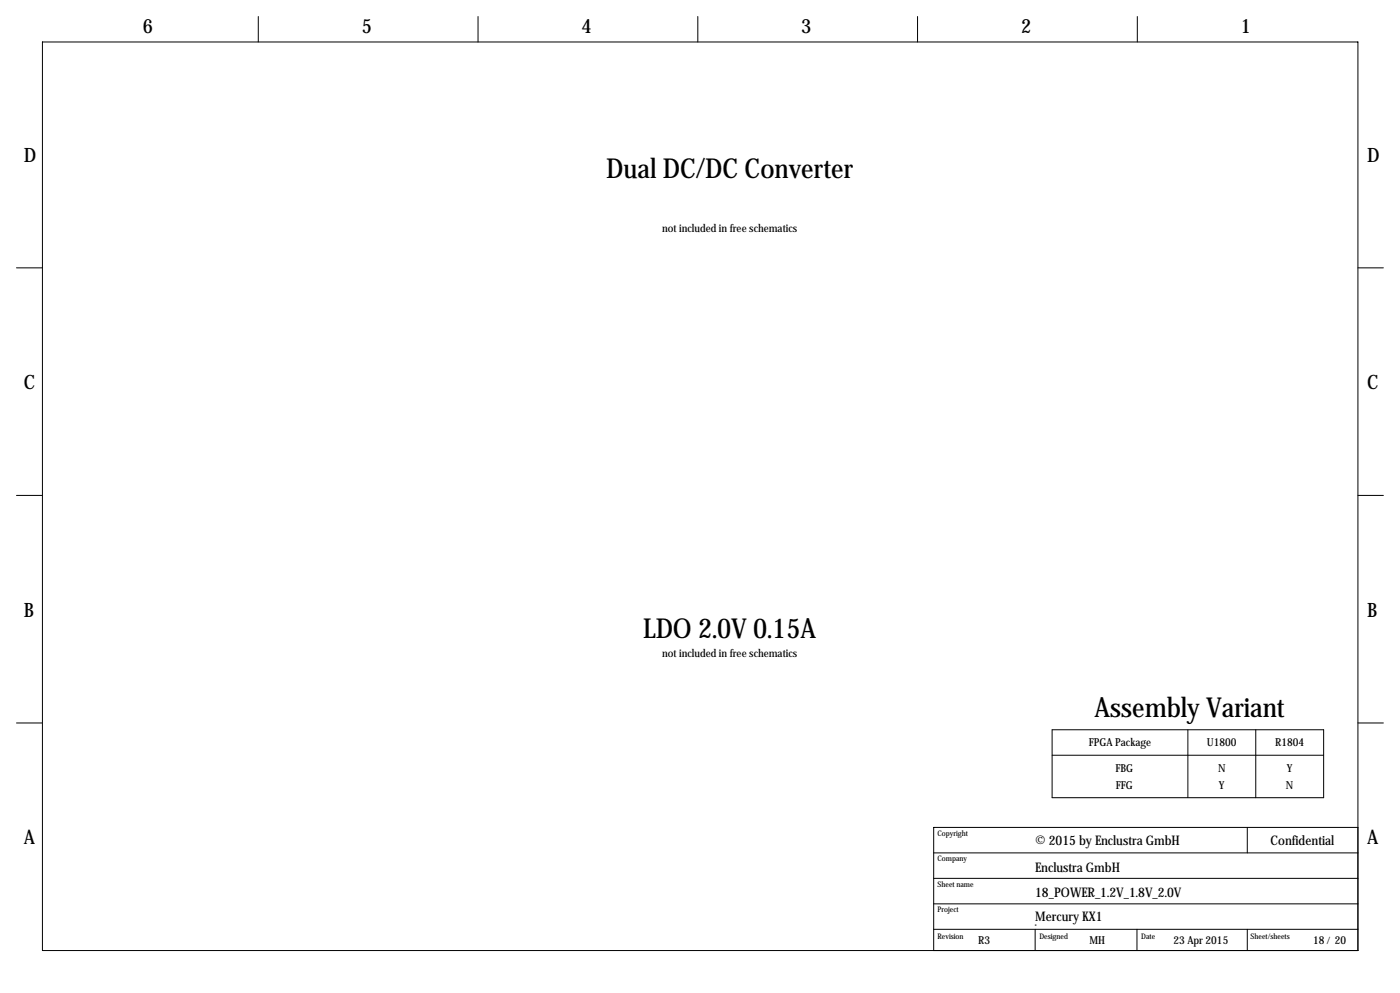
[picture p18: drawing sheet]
<svg xmlns="http://www.w3.org/2000/svg" width="419mm" height="297mm" viewBox="0 0 419 297" stroke-linecap="round" stroke-linejoin="round" font-family="sans-serif">
<defs><g id="words">
<g font-size="8.2">
<text x="181.4" y="53.2">Dual DC/DC Converter</text>
<text x="192.5" y="190.8">LDO 2.0V 0.15A</text>
<text x="327.6" y="214.4">Assembly Variant</text>
</g>
<g font-size="5.9">
<text x="42.8" y="9.8">6</text>
<text x="108.3" y="9.8">5</text>
<text x="174.1" y="9.8">4</text>
<text x="239.9" y="9.8">3</text>
<text x="305.7" y="9.8">2</text>
<text x="371.4" y="9.8">1</text>
<text x="7.1" y="48.4">D</text>
<text x="409.3" y="48.4">D</text>
<text x="7.1" y="116.4">C</text>
<text x="409.3" y="116.4">C</text>
<text x="7.1" y="184.5">B</text>
<text x="409.3" y="184.5">B</text>
<text x="7.1" y="252.6">A</text>
<text x="409.3" y="252.6">A</text>
</g>
<g font-size="4">
<text x="309.9" y="252.8">© 2015 by Enclustra GmbH</text>
<text x="380.4" y="252.8">Confidential</text>
<text x="309.9" y="260.7">Enclustra GmbH</text>
<text x="309.9" y="268.3">18_POWER_1.2V_1.8V_2.0V</text>
<text x="309.9" y="275.4">Mercury KX1</text>
</g>
<g font-size="3.3">
<text x="198.2" y="69.5">not included in free schematics</text>
<text x="198.2" y="196.5">not included in free schematics</text>
<text x="325.9" y="223.2">FPGA Package</text>
<text x="361.3" y="223.2">U1800</text>
<text x="381.7" y="223.2">R1804</text>
<text x="333.9" y="230.8">FBG</text>
<text x="364.6" y="230.8">N</text>
<text x="385.2" y="230.8">Y</text>
<text x="334" y="235.9">FFG</text>
<text x="364.9" y="235.9">Y</text>
<text x="384.9" y="235.9">N</text>
<text x="292.9" y="282.3">R3</text>
<text x="326.1" y="282.3">MH</text>
<text x="351.3" y="282.3">23 Apr 2015</text>
<text x="393.1" y="282.3">18/ 20</text>
</g>
<g font-size="2.3">
<text x="280.7" y="250">Copyright</text>
<text x="280.7" y="257.7">Company</text>
<text x="280.7" y="265.3">Sheet name</text>
<text x="280.7" y="272.9">Project</text>
<text x="280.7" y="280.8">Revision</text>
<text x="311.1" y="280.8">Designed</text>
<text x="341.6" y="280.8">Date</text>
<text x="374.4" y="280.8">Sheet/sheets</text>
</g>
</g></defs>
<g fill="none" stroke="#000" stroke-width=".3">
<path d="M12.7 12.6h393.8v271.7h-393.8zM77.3 4.9v7.7M143.1 4.9v7.7M208.9 4.9v7.7M274.7 4.9v7.7M340.5 4.9v7.7M4.9 80.1h7.6M406.5 80.1h7.6M4.9 148.2h7.6M406.5 148.2h7.6M4.9 216.3h7.6M315 218.3h81.2v20.3h-81.2z"/>
<path d="M355.6 218.3v20.3M375.9 218.3v20.3M406.5 216.3h7.6M315 225.9h81.2M279.5 255.1h127M373.4 247.5v7.6M406.5 247.5h-127v36.8M279.5 278h127M279.5 270.4h127M279.5 262.7h127M309.9 276.7h.1M309.9 278v6.3"/>
<path d="M340.4 278v6.3M373.4 278v6.3"/>
</g>
<use href="#words"/>
</svg>
